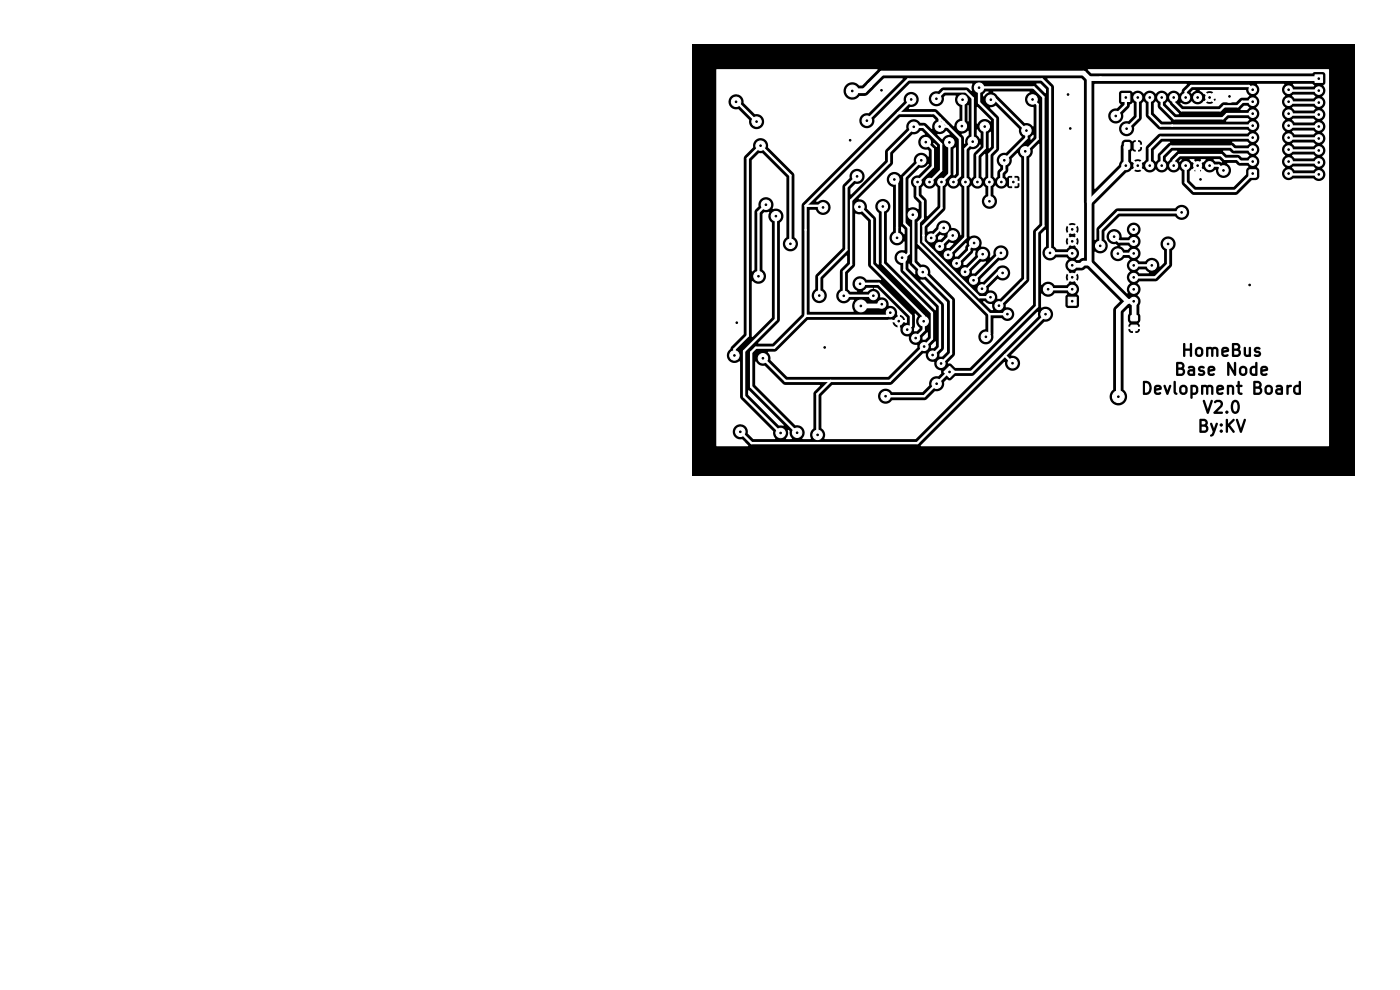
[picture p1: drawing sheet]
<svg xmlns="http://www.w3.org/2000/svg" width="297mm" height="210mm" viewBox="0 0 297 210" stroke-linecap="round" stroke-linejoin="round" font-family="sans-serif">
<path d="M146.9 9.4h140.6v91.5h-140.6z" fill="#000"/>
<g fill="#fff">
<path d="M254.9 90.5l.8 .1 .2 .2-.1 .4-.9 .1z"/>
<path d="M254.9 89.3l.7 .1 .1 .2v.3l-.8 .1z"/>
<path d="M261.9 85.4l.2-.1a1.38 1.38 0 0 1 0 2h-.1a1.47 1.47 0 0 1-.1-1.9z"/>
<path d="M253 82.1h.4l.3 .3v.6l-.3 .3h-.4z"/>
<path d="M274.9 82.3l.6-.2v1.2l-.6-.2z"/>
<path d="M271.1 82.9l.6-.1v.5l-.6-.1z"/>
<path d="M268.8 82.3l.2-.2 .5 .2v.7l-.1 .2-.4 .1-.2-.2z"/>
<path d="M266.4 82.5l.8 .1 .1 .2-.1 .3-.8 .2z"/>
<path d="M266.4 81.3l.6 .1 .2 .2-.1 .2-.7 .2z"/>
<path d="M258.6 82.2l.4-.1 .2 .2-.7 .1z"/>
<path d="M250.7 82.3l.2-.2 .5 .2 .1 .7-.2 .2-.4 .1-.2-.2z"/>
<path d="M245.3 82.2l.5-.1 .2 .2-.7 .1z"/>
<path d="M242.9 81.3a1.05 1.05 0 0 1 1 .7 1.05 1.05 0 0 1-.4 1.2l-.6 .1z"/>
<path d="M267.9 78.1h.5l.1 .1-.7 .2z"/>
<path d="M265.7 78.2l.6-.1v1.1l-.6-.1z"/>
<path d="M263.4 78.2l.2-.1 .5 .1v.8l-.1 .2-.4 .1-.2-.2z"/>
<path d="M256.7 78.1h.5l.1 .1-.6 .2z"/>
<path d="M252.4 78.9l.7-.1v.4h-.7z"/>
<path d="M250 78.4l.8 .1 .1 .2-.1 .4-.8 .2z"/>
<path d="M250 77.3h.7l.1 .2-.1 .3-.7 .1z"/>
<path d="M261.8 74.4l.8 .1 .2 .2-.1 .4-.9 .1z"/>
<path d="M261.8 73.2l.7 .1 .1 .2v.3l-.8 .1z"/>
<path d="M259.6 74.1h.5l.1 .1-.6 .1z"/>
<path d="M254.1 74.2l.2-.1 .4 .1 .1 .7-.2 .3h-.3l-.2-.1z"/>
<path d="M242.1 72.5h34.2v2.5h-8.8l-.2-.4-.8-.4 .1-.1 .5 .1a.25 .25 0 0 0 .3-.2 .25 .25 0 0 0-.1-.3l-.7-.1-.5 .2h-.7a.25 .25 0 0 0-.2-.2 .25 .25 0 0 0-.3 .2v1.3l-.4 .1-.2-.1v-1.3a.25 .25 0 0 0-.2-.2 .25 .25 0 0 0-.3 .2v.8h-.5l-.4-.5 .2-.4v-.4l-.3-.4-.4-.2h-.9l-.2 .3h-8.4a.25 .25 0 0 0-.2-.3 .25 .25 0 0 0-.3 .3v.9h-.9v-1a.25 .25 0 0 0-.3-.2 .25 .25 0 0 0-.2 .3v2.5a.25 .25 0 0 0 .3 .2 .25 .25 0 0 0 .2-.2v-1.1h.9v1.1a.25 .25 0 0 0 .3 .2 .25 .25 0 0 0 .2-.2v-2.5h8.4v1.2h-.5l-.2-.4-.4-.2-.9 .1-.2 .5h-.6l-.2-.4-.4-.2-.7 .1-1.1-.1-.2 .2v.5h-.6l-.2-.4-.5-.3h-.5l-.5 .3-.1 .3v.9l.3 .5 .8 .1 .4-.1 .3-.5v-.8h.6v1.2a.25 .25 0 0 0 .2 .2 .25 .25 0 0 0 .3-.2v-1.3l.4-.1 .1 .1v1.3a.25 .25 0 0 0 .3 .2 .25 .25 0 0 0 .2-.2v-1.3l.4-.1 .2 .1v1.3a.25 .25 0 0 0 .3 .2 .25 .25 0 0 0 .2-.2v-1.3h.6v1l.2 .4 .4 .1 .8-.1a.25 .25 0 0 0 .1-.4 .25 .25 0 0 0-.3-.1l-.6 .1-.1-.3 1.1-.3 .1-.4h.5v1.3l.2 .2h1.1l.3-.1 .4-.5v-.5h.5v.6l.3 .4 1.1 .1 .2-.2v-1.7h.7l-.1 .5 .1 .4 .9 .4-.1 .1-.6-.1a.25 .25 0 0 0-.3 .2 .25 .25 0 0 0 .1 .3l1 .1 .3-.2 .1-.5h8.8v2h-9.5a.25 .25 0 0 0-.3-.2 .25 .25 0 0 0-.2 .2h-4.1a.25 .25 0 0 0-.2-.2 .25 .25 0 0 0-.3 .2v1.6l-1.1-1.8-.3 .2v1.2h-2.5l-.2-.5-.9-.1-.3 .2-.2 .3v.9h-.5l-.2-.4-.9-.3 .2-.2 .5 .1a.25 .25 0 0 0 .3-.2 .25 .25 0 0 0-.2-.3l-.7-.1-.4 .2-.2 .4h-.5l-.2-.4-.4-.2-.9 .2a.25 .25 0 0 0-.1 .3 .25 .25 0 0 0 .3 .1l.6-.1 .2 .2h-.7l-.4 .4h-.6l-.3-.6 .2-.4-.2-.6-.5-.3h-1l-.1 2.8 1.3 .1 .5-.3 .1-.7h.6l-.1 .5 .2 .4 .3 .2h1l.2-.2v-1.4h.5l.2 .6 .9 .3-.2 .2-.5-.1a.25 .25 0 0 0-.3 .1 .25 .25 0 0 0 .1 .3l.9 .1 .3-.2 .2-.5h.5l.1 .5 .4 .2 .9-.1a.25 .25 0 0 0 .1-.3 .25 .25 0 0 0-.3-.1l-.6 .1-.1-.4 1-.3 .1-.4h2.5v1.4a.25 .25 0 0 0 .3 .2 .25 .25 0 0 0 .2-.3v-1.6l1 1.8 .2 .1 .2-.2v-2.6h4.1v.6l-.9 .2-.3 .5h-.5l-.2-.4-.4-.3h-.5l-.5 .3-.2 .4v.8l.3 .5 .4 .2 .5-.1 .5-.3 .1-.3v-.8h.5v.8l.3 .5 .4 .2 .9-.1 .1-2.7h9.5v1.2h-7.3l-.1-.4-.4-.2-.9 .2-.3 .4v1l.2 .3 .5 .3 .8-.2a.25 .25 0 0 0 .1-.3 .25 .25 0 0 0-.3-.1l-.6 .1-.2-.4 1.1-.3 .1-.4h7.3v2.8h-.3a.25 .25 0 0 0-.3-.2 .25 .25 0 0 0-.2 .2v.6h-.5l-.4 .2-1.5-.2-.2 .2v.4h-.7l-.2-.4-.4-.2-.8 .2a.25 .25 0 0 0-.2 .3 .25 .25 0 0 0 .4 .1l.5-.1 .2 .2h-1.7l-.3-.5-.8-.2-.5 .4-.2 .7h-.4l-.3-.5 .2-.4-.1-.4-.2-.4-.4-.2h-1l-.1 1h-2.3l-.2-.2h-.4v-.6a.25 .25 0 0 0-.2-.2 .25 .25 0 0 0-.3 .2l-.1 .6a.26 .26 0 0 0-.2 .3 .26 .26 0 0 0 .3 .2l-.7 .1-.1-.4-.4-.2h-.8l-.2 .2v.4h-.6l-.3-.4-.8-.2-.4 .2-.2 .4h-.6l-.1-.4-.4-.2-.8 .2-1.1-.2-.2 .2v.5h-.6l-.2-.4-.4-.3h-.9l-.2 .2v.5h-.5l-.4-.5-.8-.2-.3 .2-.3 .5-.1 .8 .3 .4h-.6l-.3-.4-.1-2.1a.25 .25 0 0 0-.2-.2 .25 .25 0 0 0-.2 .2v.9h-.5a.25 .25 0 0 0-.2-.3 .25 .25 0 0 0-.3 .2l-.3 1-.4-1a.25 .25 0 0 0-.3-.2 .25 .25 0 0 0-.2 .3l.1 .3h-.4l-.3-.4-.8-.2-.4 .2-.2 .3h-.5l-.2-.8-.4-.4-1-.1-.3 .2 .1 2.7 .8 .1 .5-.2 .4-.6 .1-.9h.5v1.1l.2 .4 .4 .2 .9-.2a.25 .25 0 0 0 0-.3 .25 .25 0 0 0-.3-.1l-.5 .1-.2-.4 1-.2 .2-.5h.4l.5 1.5h.4l.7-1.8h.5v1.3l.2 .4 .4 .2 .2-.3h.6l.4 .3h.5l.3-.2 .3-.4 .1-.9h.5v2.1a.25 .25 0 0 0 .3 .2 .25 .25 0 0 0 .2-.2v-.6h.6l.5-.4 .1-.3v-.8h.6v1.2a.25 .25 0 0 0 .2 .3 .25 .25 0 0 0 .3-.3v-1.3l.4-.1 .2 .2v1.3a.25 .25 0 0 0 .2 .2 .25 .25 0 0 0 .3-.3v-1.2l.4-.2 .1 .2v1.3a.25 .25 0 0 0 .3 .2 .25 .25 0 0 0 .2-.3v-1.3h.6v1l.2 .4 .4 .2 .9-.2a.25 .25 0 0 0 0-.3 .25 .25 0 0 0-.3-.1l-.5 .1-.2-.4 1.1-.2 .1-.5h.6v1.4a.25 .25 0 0 0 .2 .2 .25 .25 0 0 0 .3-.3v-1.3l.4-.1 .1 .2v1.3a.25 .25 0 0 0 .3 .2 .25 .25 0 0 0 .2-.3v-1.3h.7v1l.2 .3 .7 .3a.25 .25 0 0 0 .2-.3 .25 .25 0 0 0-.2-.2l-.4-.2v-1h.5l.1-.3h2.3v1.8l.2 .2h1l.3-.2 .4-.5v-.4h.4v.4l.4 .5 .8 .2 .3-.2 .3-.4v-.9h1l-.3 .2-.2 .4 .2 .7 .4 .2h.9l.2-.2v-1.4h.7v1.3a.25 .25 0 0 0 .2 .3 .25 .25 0 0 0 .3-.3l.1-1.2 .5-.2 .1-.3h.5l-.3 .5v.8l.2 .3 .5 .4 .9-.1 .1-2.7h.3v5h-13.3l-.3-.8-.5-.4-.6 .2-.4 .5h-1.7l-.2-.4-.5-.3h-.7l-.5 .3h-.3a.25 .25 0 0 0-.2-.3 .25 .25 0 0 0-.3 .2l-.6 1.8-.6-1.8a.25 .25 0 0 0-.3-.2 .25 .25 0 0 0-.1 .3l.8 2.5 .3 .2 .2-.2 .8-2.5h.3a.26 .26 0 0 0 0 .4 .26 .26 0 0 0 .4-.1l.7-.1 .3 .4-.1 .3-1.5 1.4v.3l1.8 .1a.25 .25 0 0 0 .3-.2 .25 .25 0 0 0-.3-.3h-.9l1-1 .2-.8h1.7l-.1 1.1 .2 .8h-.7a.37 .37 0 0 0-.5-.3 .37 .37 0 0 0 0 .6 .37 .37 0 0 0 .5-.2l.7-.1 .6 .4 .7-.2 .3-.5 .1-1.1h13.3v3.1h-12a.25 .25 0 0 0-.2-.3 .25 .25 0 0 0-.3 .2l-.6 1.8-.5-1.8a.25 .25 0 0 0-.4-.2 .25 .25 0 0 0-.1 .4l.8 2.4h-1l-1-1.4 .9-.9a.25 .25 0 0 0 0-.4 .25 .25 0 0 0-.4 0l-1 1v-.8a.25 .25 0 0 0-.2-.3 .25 .25 0 0 0-.3 .3v1h-.6v-.1a.31 .31 0 0 0-.3-.2 .31 .31 0 0 0-.3 .2h-.4l-.1-.3h-.3l-.5 1.1-.3-1a.25 .25 0 0 0-.4-.1 .25 .25 0 0 0-.1 .3l.3 .7h-.6l-.4-.5 .2-.7-.3-.5-.4-.2-1 .1v2.8l1.2 .1 .5-.3 .2-.8h.6l.3 .9-.2 .4-.3 .2a.25 .25 0 0 0-.1 .3 .25 .25 0 0 0 .4 .1l.4-.3 .9-2.3h.4a.35 .35 0 0 0 .2 .5 .35 .35 0 0 0 .4-.4h.6v1.3l-.6-.1a.36 .36 0 0 0-.6 0 .36 .36 0 0 0 .2 .6 .36 .36 0 0 0 .4-.5h.6v.2a.25 .25 0 0 0 .3 .2 .25 .25 0 0 0 .2-.2l.1-1.1 1 1.3h.2l.2-.2h1l.1 .2h.3l.9-2.7h12v3.8h-34.2z"/>
</g>
<g fill="#fff" stroke="#fff" stroke-width=".21">
<path d="M238.6 30.3h1v1.3h-1z"/>
<path d="M240.7 30.3h1v1.3h-1z"/>
<path d="M238 19.8h1.7v1.7h-1.7z"/>
<path d="M226.6 63h1.7v1.7h-1.7z"/>
<path d="M200.2 78.9l1.2-1.2 1.2 1.2-1.2 1.2z"/>
<path d="M279 15.9h1.6v1.6h-1.6z"/>
<path d="M214.2 37.8h1.6v1.6h-1.6z"/>
<path d="M265 36.1h1.5v1.4h-1.5z"/>
<path d="M240 69h1.3v1.1h-1.3z"/>
<path d="M240 67h1.3v1h-1.3z"/>
<circle cx="241.4" cy="20.7" r=".85"/>
<circle cx="243.9" cy="20.7" r=".85"/>
<circle cx="246.5" cy="20.7" r=".85"/>
<circle cx="249" cy="20.7" r=".85"/>
<circle cx="251.5" cy="20.7" r=".85"/>
<circle cx="254.1" cy="20.7" r=".85"/>
<circle cx="256.6" cy="20.7" r=".85"/>
<circle cx="256.6" cy="35.1" r=".85"/>
<circle cx="254.1" cy="35.1" r=".85"/>
<circle cx="251.5" cy="35.1" r=".85"/>
<circle cx="249" cy="35.1" r=".85"/>
<circle cx="246.5" cy="35.1" r=".85"/>
<circle cx="243.9" cy="35.1" r=".85"/>
<circle cx="241.4" cy="35.1" r=".85"/>
<circle cx="238.8" cy="35.1" r=".85"/>
<circle cx="227.5" cy="61.4" r=".85"/>
<circle cx="227.5" cy="58.8" r=".85"/>
<circle cx="227.5" cy="56.3" r=".85"/>
<circle cx="227.5" cy="53.7" r=".85"/>
<circle cx="227.5" cy="51.2" r=".85"/>
<circle cx="227.5" cy="48.7" r=".85"/>
<circle cx="240.5" cy="48.7" r=".85"/>
<circle cx="240.5" cy="51.2" r=".85"/>
<circle cx="240.5" cy="53.8" r=".85"/>
<circle cx="240.5" cy="56.3" r=".85"/>
<circle cx="240.5" cy="58.8" r=".85"/>
<circle cx="240.5" cy="61.4" r=".85"/>
<circle cx="240.5" cy="63.9" r=".85"/>
<circle cx="199.6" cy="77.1" r=".85"/>
<circle cx="197.8" cy="75.3" r=".85"/>
<circle cx="196.1" cy="73.5" r=".85"/>
<circle cx="194.3" cy="71.7" r=".85"/>
<circle cx="192.5" cy="69.9" r=".85"/>
<circle cx="190.7" cy="68.1" r=".85"/>
<circle cx="188.9" cy="66.3" r=".85"/>
<circle cx="187.1" cy="64.5" r=".85"/>
<circle cx="185.3" cy="62.7" r=".85"/>
<circle cx="197.6" cy="50.5" r=".85"/>
<circle cx="199.3" cy="52.3" r=".85"/>
<circle cx="201.1" cy="54.1" r=".85"/>
<circle cx="202.9" cy="55.9" r=".85"/>
<circle cx="204.7" cy="57.7" r=".85"/>
<circle cx="206.5" cy="59.5" r=".85"/>
<circle cx="208.3" cy="61.3" r=".85"/>
<circle cx="210.1" cy="63" r=".85"/>
<circle cx="211.9" cy="64.8" r=".85"/>
<circle cx="213.7" cy="66.6" r=".85"/>
<circle cx="279.8" cy="19.2" r=".8"/>
<circle cx="279.8" cy="21.8" r=".8"/>
<circle cx="279.8" cy="24.3" r=".8"/>
<circle cx="279.8" cy="26.8" r=".8"/>
<circle cx="279.8" cy="29.4" r=".8"/>
<circle cx="279.8" cy="31.9" r=".8"/>
<circle cx="279.8" cy="34.5" r=".8"/>
<circle cx="279.8" cy="37" r=".8"/>
<circle cx="212.4" cy="38.6" r=".8"/>
<circle cx="209.9" cy="38.6" r=".8"/>
<circle cx="207.4" cy="38.6" r=".8"/>
<circle cx="204.8" cy="38.6" r=".8"/>
<circle cx="202.3" cy="38.6" r=".8"/>
<circle cx="199.7" cy="38.6" r=".8"/>
<circle cx="197.2" cy="38.6" r=".8"/>
<circle cx="194.7" cy="38.6" r=".8"/>
<circle cx="265.8" cy="34.3" r=".8"/>
<circle cx="265.8" cy="31.7" r=".8"/>
<circle cx="265.8" cy="29.2" r=".8"/>
<circle cx="265.8" cy="26.7" r=".8"/>
<circle cx="265.8" cy="24.1" r=".8"/>
<circle cx="265.8" cy="21.6" r=".8"/>
<circle cx="265.8" cy="19" r=".8"/>
<circle cx="273.4" cy="19" r=".8"/>
<circle cx="273.4" cy="21.6" r=".8"/>
<circle cx="273.4" cy="24.1" r=".8"/>
<circle cx="273.4" cy="26.7" r=".8"/>
<circle cx="273.4" cy="29.2" r=".8"/>
<circle cx="273.4" cy="31.7" r=".8"/>
<circle cx="273.4" cy="34.3" r=".8"/>
<circle cx="273.4" cy="36.8" r=".8"/>
<circle cx="254.7" cy="38.1" r="1.25"/>
<circle cx="260.8" cy="20.4" r="1.25"/>
<circle cx="187" cy="19.1" r="1"/>
<circle cx="182.6" cy="64.9" r="1.25"/>
<circle cx="179" cy="62.7" r="1"/>
<circle cx="156.3" cy="68.4" r="1"/>
<circle cx="156.2" cy="21.6" r="1"/>
<circle cx="237.3" cy="84.1" r="1.25"/>
<circle cx="227.1" cy="27.2" r="1"/>
<circle cx="208.9" cy="26.8" r="1"/>
<circle cx="199.4" cy="26.8" r="1"/>
<circle cx="196.4" cy="30.1" r="1"/>
<circle cx="193.9" cy="26.9" r="1"/>
<circle cx="201.4" cy="30.2" r="1"/>
<circle cx="193.3" cy="21.1" r="1"/>
<circle cx="206.4" cy="30" r="1"/>
<circle cx="198.7" cy="20.9" r="1"/>
<circle cx="204.1" cy="26.7" r="1"/>
<circle cx="204.2" cy="21.1" r="1"/>
<circle cx="207.7" cy="18.6" r="1"/>
<circle cx="210.2" cy="21.1" r="1"/>
<circle cx="219.1" cy="21.1" r="1"/>
<circle cx="217.8" cy="27.7" r="1"/>
<circle cx="217.5" cy="32.1" r="1"/>
<circle cx="155.8" cy="75.4" r="1"/>
<circle cx="173.5" cy="92.2" r="1"/>
<circle cx="162.5" cy="43.4" r="1"/>
<circle cx="164.6" cy="45.8" r="1"/>
<circle cx="174.6" cy="44" r="1"/>
<circle cx="160.5" cy="25.8" r="1"/>
<circle cx="161.4" cy="30.9" r="1"/>
<circle cx="183.9" cy="25.6" r="1"/>
<circle cx="180.8" cy="19.3" r="1.25"/>
<circle cx="265.1" cy="60.4" r="1"/>
<circle cx="182.5" cy="60.2" r="1"/>
<circle cx="237.2" cy="53.8" r="1"/>
<circle cx="244.4" cy="56.3" r="1"/>
<circle cx="169.1" cy="91.8" r="1"/>
<circle cx="165.6" cy="91.8" r="1"/>
<circle cx="157.1" cy="91.6" r="1"/>
<circle cx="161.9" cy="76" r="1"/>
<circle cx="198.7" cy="81.4" r="1"/>
<circle cx="200.2" cy="48.3" r="1"/>
<circle cx="202.1" cy="50" r="1"/>
<circle cx="212.3" cy="53.6" r="1"/>
<circle cx="208.5" cy="53.9" r="1"/>
<circle cx="206.7" cy="51.5" r="1"/>
<circle cx="212.7" cy="57.9" r="1"/>
<circle cx="214.8" cy="77" r="1"/>
<circle cx="209.2" cy="71.4" r="1"/>
<circle cx="222.4" cy="61.4" r="1"/>
<circle cx="222.8" cy="53.6" r="1"/>
<circle cx="209.9" cy="42.7" r="1"/>
<circle cx="213.1" cy="34" r="1"/>
<circle cx="239" cy="27.3" r="1"/>
<circle cx="236.7" cy="24.6" r="1"/>
<circle cx="259.6" cy="36.1" r="1"/>
<circle cx="250.7" cy="45" r="1"/>
<circle cx="226.6" cy="20" r="1"/>
<circle cx="175" cy="73.7" r="1"/>
<circle cx="180.4" cy="29.7" r="1"/>
<circle cx="247.8" cy="51.7" r="1"/>
<circle cx="193.6" cy="45.6" r="1"/>
<circle cx="195.8" cy="57.7" r="1"/>
<circle cx="187.9" cy="84" r="1"/>
<circle cx="191.4" cy="54.7" r="1"/>
<circle cx="195.4" cy="34" r="1"/>
<circle cx="160.9" cy="58.6" r="1"/>
<circle cx="196" cy="68.1" r="1"/>
<circle cx="233.4" cy="52.1" r="1"/>
<circle cx="182.3" cy="43.9" r="1"/>
<circle cx="173.8" cy="62.7" r="1"/>
<circle cx="190.3" cy="50.4" r="1"/>
<circle cx="181.8" cy="37.4" r="1"/>
<circle cx="189.7" cy="38.1" r="1"/>
<circle cx="167.7" cy="51.7" r="1"/>
<circle cx="221.8" cy="66.6" r="1"/>
<circle cx="187.3" cy="43.8" r="1"/>
<circle cx="236.4" cy="50.2" r="1"/>
</g>
<g fill="none" stroke="#fff" stroke-width=".5">
<path d="M265.8 19l-.8-.8h-12.3l-1.2 1.2v1.3M273.4 19l.2 .2h6.2M156.2 21.6l4.3 4.2M181.8 37.4l-2.2 2.3v13.3l-5.8 5.7v4M183.9 25.6l8.8-8.7h28.4l1.7 1.7-.1 35.1h4.8M189.7 38.1l.6 .6v11.8M190.6 24h7.6l5.5 5.4v7.8l-1.4 1.4M193.3 21.1l-22.4 22.6M195.4 34l-3.5 3.6v9.8l.9 .9v5.5l-.9 .9M196.4 30.2l1.5 1.5v3.7l-3.2 3.2v3l1.1 1.1v3.6l-.9 .8v4.5l15 15M197.2 38.6l2.5-2.4v-5.6l-3.7-3.7h-2.1l-5.3 5.4v2.2l-8 8v13.6l-1.6 1.5v5.2l6.3-.1M198.7 21l1.5-1.6h4.7l1.5 1.4v9.3l-1.6 1.5v18.8l-3.7 3.7"/>
<path d="M198.9 26.4l.5 .5M199.4 25.1v1.8M199.4 26.9h1.7M200.3 26l-.9 .9M201.4 30.2v6.7l-1.7 1.7v5.5l-3.8 3.8v3.3l11.8 11.8h2.4M204.2 21.2l.2 .2v5l-.3 .4M207.4 38.6h.1M208.9 26.9v4.5l-1.5 1.6v5.6M208.9 26.9h.1M209.9 38.6h.1M210.2 21.1h1l6.6 6.6M217 27.7h.8"/>
<path d="M217.8 27.7v1.6l-4.9 4.9h.2v1.9l-.7 .6v1.9M219.1 21.1l1 1.1v7.3l-2.6 2.6v27.2l-5.6 5.5M238.8 20.7v1.6l-2.1 2.3M241.4 20.7v4.2l-2.4 2.4M243.9 20.7v3.7l2.3 2.3h19.6M246.5 20.7v1.8l2.6 2.6h10.3l.9-.9 5.5-.1M249 20.7v1l1.7 1.7h8.2l.8-.8h2.9l1-1h2.2M251.5 35.1v3.6l1.8 1.8h8.8l3.7-3.7M256.6 35.1h1.9l1.1 1.1M265.8 34.3h-2.7l-.6-.6h-2.6l-.8-.8h-8.9l-1.2 1.2v1M265.8 31.7h-4l-.6-.6h-12.8l-1.9 1.9v2.1M265.8 29.2h-19.6l-2.3 2.3v3.6"/>
<path d="M273.4 26.7l.2 .1h6.2M273.4 36.8l.2 .2h6.2M273.4 34.3l.2 .2h6.2M273.4 31.7l.2 .2h6.2M273.4 29.2l.2 .2h6.2M273.4 24.1l.2 .2h6.2M273.4 21.6l.2 .2h6.2M162.5 43.4l-1.6 1.6v13.6M164.6 45.9v21.9l-6.7 6.7v9.6l7.7 7.8M167.4 52l.3-.3v-14.5l-6.3-6.3-2.8 2.7v37.6l-2.8 2.9v1.3M170.9 43.7h3.4l.3 .3M170.9 43.7l.1 23.3"/>
<path d="M182.3 43.9l2.7 2.7v9.5l11 11v2.9l-1.7 1.7M187.3 43.8v12.1l10.4 10.5v5.5l-8.9 8.9h-22.1l-4.8-4.8M190.3 48.3h.1M191.4 54.7h.5M191.9 54.7v2.6l7.5 7.5v9l-1.6 1.5M193.6 45.6l.2 .1v10l8 8v11.3l-2.2 2.1M195.9 49.9h.1M197.7 53.1h.1M200.2 48.4h-.5l-2.1 2.1M202.1 50h-.4l-2.4 2.3M206.7 51.6l-1.1 1v.6l-2.7 2.7M208.5 53.9l-3.8 3.8"/>
<path d="M209.9 42.7v-10l1.2-1.2v-6.3l-3.4-3.4v-3.2h11.6l2.1 2v27.3l-1.4 1.4v15.7l-13.9 13.9h-4.9l-5.1 5.1h-8.2M212.3 53.7h.1M212.3 53.7l-5.8 5.8M212.7 57.9h-1l-3.4 3.4M236.4 50.2l1 1h3.1M240.5 53.8h-3.3M240.5 56.3h3.9M247.8 51.8v4.3l-2.7 2.7h-4.6M250.7 45.1h-13.5l-3.7 3.7-.1 3.4M171 67l-6.8 6.8h-3.8l-1 1v7.3l9.7 9.7M182.5 60.2h4l6.8 6.8v2.1l-.8 .8M185.3 62.7v.1"/>
<path d="M188.9 66.3l-.7 .7h-17.2M209.9 66.6v4.1l-.7 .8M209.9 66.6h3.8M213.2 75.4l1.6 1.7M221.8 66.7l-27.2 27.3h-35.1l-2.4-2.4M222.4 61.4h5.1M176.2 80.8l-2.8 2.8 .1 8.7"/>
</g>
<g fill="none" stroke="#fff" stroke-width="1">
<path d="M231.1 16.7l-1.2-1.2h-42.8l-3.7 3.8h-2.6M231.1 16.7h48.7M231.1 16.7v39.1M238.8 34.9v.2M239.1 31l-.2 .2v3.9l-7.8 7.8M254.1 35.1v2.3l.6 .7M260.8 20.5h-4l-.2 .2M227.5 56.3h.1M231.1 55.8h-1.3l-.4 .5h-1.9M231.1 55.8l8.1 8.1M187.1 64.5l-.4 .4h-4.1M239.2 63.9l-1.9 1.9v18.4"/>
<path d="M239.2 63.9l1.4 .1v3.5"/>
</g>
<g fill="#fff">
<path d="M230.8 14.7h51l.2 .1v55.1h-40.2v-.1h-.9v.8h-.5v-.8h-1v.1a.79 .79 0 0 0 1 .7 1.06 1.06 0 0 0 1.4-.6l40.2-.1v22.8h-6v-20h-33.6v20h39.6l-.1 1.9h-86.5v-.1l17.6-17.7 .2 .1a1.63 1.63 0 0 0 1.6 1.7 1.63 1.63 0 0 0 1.6-1.8 1.63 1.63 0 0 0-1.9-1.4l7.1-7.1a1.64 1.64 0 0 0 1.8-2 1.64 1.64 0 0 0-2.5-1.1l.1-2.9a1.74 1.74 0 0 0 2.8-.1l2.5 .1 .1 .1-.4 .6v1.8l.2 .4 .4 .1h1.8l.4-.3 .1-2-.4-.6a1.69 1.69 0 0 0-.3-2.4l-.6-.7 .3-.4 .7 .6a1.34 1.34 0 0 0 0-1.4l-.7 .6-.3-.4 .8-.9 1.2-.1 .7-.4 .4 .1 6.9 6.9-1.2 1.2-.2 .7-.1 16.8a1.87 1.87 0 0 0-.2 2.8 1.87 1.87 0 0 0 2.8 0 1.87 1.87 0 0 0-.3-2.8v-16.3l.9-.9h.2v1.1l-.2 .5v.9l.3 .7-.2 .7h2.4l-.1-.6a.43 .43 0 0 1 .2-.6l-.2-3.3a1.65 1.65 0 0 0-.4-2.2 1.58 1.58 0 0 0 0-2.5l.5-.4h3.4l.4-.2 3-3 .1-3.3a1.63 1.63 0 0 0 .3-2.5 1.63 1.63 0 0 0-2.4 0 1.63 1.63 0 0 0 .4 2.5l-.1 2.5-.9 .9a1.68 1.68 0 0 0-1.1-1.8 1.68 1.68 0 0 0-2 .6h-1.2l-.4-.4a1.65 1.65 0 0 0 0-2.6 1.58 1.58 0 0 0 0-2.5 1.47 1.47 0 0 0 .2-2.2 1.47 1.47 0 0 0-2.2 .1 1.47 1.47 0 0 0 .4 2.2l-.4 .4h-1.3a1.64 1.64 0 0 0-1.6-1.8 1.64 1.64 0 0 0-1.6 1.8 1.64 1.64 0 0 0 2 1.4l.3 .3a1.65 1.65 0 0 0-1.3 2.5 1.65 1.65 0 0 0 2.7 .1h.9l.3 .4a1.58 1.58 0 0 0 0 2.5 1.58 1.58 0 0 0 0 2.5 1.62 1.62 0 0 0-.5 2.1h-.2l-6.8-6.8v-1.9l.1-.1a1.64 1.64 0 0 0 2.4-.3 1.64 1.64 0 0 0-.4-2.3v-1.7l3.2-3.2h11.8a1.63 1.63 0 0 0 2.4 .3 1.63 1.63 0 0 0 0-2.4 1.63 1.63 0 0 0-2.4 .4h-12.4l-4.1 4-.2 .5v2l-.4 .2v-7.6l6.7-6.7 .7-.2 1.3-1.1 .3 .3-.5 .7a1.34 1.34 0 0 0 1.4-.1l-.6-.6 .4-.3 .7 .6a1.66 1.66 0 0 0 2.6 0 1.6 1.6 0 0 0 2.6 0 1.6 1.6 0 0 0 2.5 0l.4 .5 .1 2.7 2 2.1 .4 .2 9.1-.1 3.2-3.1h.9a.85 .85 0 0 0 .8-.8l-.1-1.4-.4-.5a1.63 1.63 0 0 0-.2-2.5 1.53 1.53 0 0 0 0-2.6 1.53 1.53 0 0 0 0-2.5 1.53 1.53 0 0 0 0-2.6 1.53 1.53 0 0 0 0-2.5 1.53 1.53 0 0 0 0-2.5 1.54 1.54 0 0 0 .2-2.4h5.8a1.63 1.63 0 0 0 .1 2.4 1.53 1.53 0 0 0 0 2.6 1.53 1.53 0 0 0 0 2.5 1.53 1.53 0 0 0 0 2.6 1.53 1.53 0 0 0 0 2.5 1.53 1.53 0 0 0 0 2.5 1.53 1.53 0 0 0 0 2.6 1.43 1.43 0 0 0-.3 2.1 1.43 1.43 0 0 0 2.1 .1l4.2 .1a1.45 1.45 0 0 0 2.3 0 1.45 1.45 0 0 0-.4-2.2 1.54 1.54 0 0 0 0-2.6 1.53 1.53 0 0 0 0-2.5 1.53 1.53 0 0 0 0-2.5 1.54 1.54 0 0 0 0-2.6 1.53 1.53 0 0 0 0-2.5 1.53 1.53 0 0 0 0-2.6 1.57 1.57 0 0 0 .3-2.3l.4-.5v-1.8l-.2-.3-.4-.2h-1.8l-.4 .3h-46.8l-.8-.7z"/>
<path d="M152 14.7h34.1v.2l-3.2 3.2h-.6a1.88 1.88 0 0 0-2.8-.2 1.88 1.88 0 0 0 .1 2.8 1.88 1.88 0 0 0 2.8-.3h1l.7-.3 3.4-3.5 4 .1-7.2 7.3a1.63 1.63 0 0 0-2 1.7l-20.2-.1a1.7 1.7 0 0 0-2-1.4l-2.3-2.4a1.63 1.63 0 0 0-1.7-1.8 1.63 1.63 0 0 0-1.6 2 1.63 1.63 0 0 0 2.2 1.2l2.2 2.2a1.61 1.61 0 0 0 1.5 2 1.61 1.61 0 0 0 1.7-1.7h20.2a1.63 1.63 0 0 0 1.9 1.5 1.63 1.63 0 0 0 1.3-2l7.5-7.5h13.2l.1 .1-.2 .7v.8l-1.1-.8h-4.9l-.4 .2-.7 .7a1.62 1.62 0 0 0-1.9 1.5 1.62 1.62 0 0 0 1.8 1.7 1.62 1.62 0 0 0 1.4-2.1l.3-.2h2.2a1.83 1.83 0 0 0 .8 2.4v2.5a2.07 2.07 0 0 0-1.2 1.6l-3.9-3.6-5.7-.1a.63 .63 0 0 1 .9-.4 1.62 1.62 0 0 0 1.1-2.1 1.62 1.62 0 0 0-2-1 1.62 1.62 0 0 0-1.1 2l-21.6 21.6-.1 23.5-6.1 6.2h-3v-.2l4.4-4.4 .2-.5v-20.6a1.66 1.66 0 0 0 .5-2.1 1.66 1.66 0 0 0-2.1-.8 1.65 1.65 0 0 0-1.2-2.5 1.65 1.65 0 0 0-1.8 2l-.7 .7-.1 .4v12.3l-.5 .4-.1-.1v-23.5l1.4-1.5h.8l5.1 5.1v12.7a1.63 1.63 0 0 0-.4 2.5 1.63 1.63 0 0 0 2.5 0 1.63 1.63 0 0 0-.4-2.5v-13.3l-5.5-5.7a1.65 1.65 0 0 0-1.6-2 1.65 1.65 0 0 0-1.7 2l-1.7 1.8-.2 .4v37.4l-2.8 2.9a2.37 2.37 0 0 0-.7 2.2 1.72 1.72 0 0 0 2.6 .6l.2 7.9 6.9 7.1a1.7 1.7 0 0 0 .5 1.4l-.2 .1h-4.5l-1.2-1.1a1.62 1.62 0 0 0-1.5-2 1.62 1.62 0 0 0-1.7 1.8 1.62 1.62 0 0 0 2.1 1.4l1.2 1.3v.1l-6.6 .1-.1-.2z"/>
<path d="M162.9 74.6h1.4l.5-.2 6.6-6.5 17.8-.2 .1 .2h.9v.5h-.9a1.33 1.33 0 0 0 1.1 1.1v-.9h.5l.1 .9a1.65 1.65 0 0 0 1.8 1.9 1.58 1.58 0 0 0 1.8 1.8v.6l-6.2 6.1h-21.4l-3.6-3.5a2.06 2.06 0 0 0-.5-1.7z"/>
<path d="M185.4 61.1h.7l6.3 6.2v1.1h-1.3v-.5h.9a1.33 1.33 0 0 0-1.1-1.1v.9h-.5l-.1-.9a1.65 1.65 0 0 0-1.8-2 1.58 1.58 0 0 0-1.8-1.8 1.63 1.63 0 0 0-1.3-1.8z"/>
<path d="M206 39.4l.1-.1a1.55 1.55 0 0 0 2.6 0l.4 .5v1.5a1.63 1.63 0 0 0-.4 2.4 1.63 1.63 0 0 0 2.4 0 1.63 1.63 0 0 0-.3-2.4v-1.6l.4-.4a1.62 1.62 0 0 0 2.5 .2l.4 .4h.6v-1h.5v1h.8l.3-.4v-.6h-1v-.5h1v-.7l-.3-.3-.8-.1v1h-.5v-1l-.8 .1-.3 .3-.3-.3v-.4l.6-.7v-.9l.6-.8 .1-.9 1.3-1.2 .8 1-.1 25.4-4.4 4.5-.6-.1a1.58 1.58 0 0 0-1.8-1.8v-.5l1.8-1.8a1.65 1.65 0 0 0 2.4-.4 1.65 1.65 0 0 0-.6-2.4 1.65 1.65 0 0 0-2.3 .8l-2.5 2.6-.6-.1v-.5l3.9-3.9a1.63 1.63 0 0 0 2-1.5 1.63 1.63 0 0 0-1.7-1.8 1.63 1.63 0 0 0-1.5 2.1l-.7 .5a1.73 1.73 0 0 0-1.8-2.3 1.71 1.71 0 0 0-1.7-2.4l-.7 .3-.1-.1v-10.3z"/>
<path d="M220.9 49.6l.8-.8h.2v3.4a1.65 1.65 0 0 0-.3 2.5 1.65 1.65 0 0 0 2.5-.1h2.1l.5 .4a1.65 1.65 0 0 0 0 2.7l.6 .6-.3 .4-.7-.6a1.33 1.33 0 0 0 0 1.5l.7-.7 .3 .4-1 1.2h-2.5a1.78 1.78 0 0 0-2.9-.1z"/>
<path d="M222.2 16.6h7.2l.6 .6v37.4l-1.1 .6h-.5l-.1-.2a1.61 1.61 0 0 0-.1-2.6l-.6-.7 .3-.4 .7 .7a1.33 1.33 0 0 0 0-1.6l-.7 .7-.3-.4 .6-.6-.1-.2 .1-.2-.6-.6 .3-.3 .7 .6a1.33 1.33 0 0 0 0-1.5l-.7 .6-.3-.3 .6-.7a1.33 1.33 0 0 0-1.5 0l.6 .7-.3 .3-.7-.6a1.33 1.33 0 0 0 0 1.5l.7-.6 .3 .3-.6 .7 .1 .1-.1 .2 .6 .6-.3 .4-.7-.7a1.33 1.33 0 0 0 0 1.6l.7-.7 .3 .4-1.1 1.2h-2l-.6-.7v-33.7l-.2-.5-1.2-1.2z"/>
<path d="M232.2 17.8h19.5l.1 .2-1 1.1a.54 .54 0 0 1-.4 .6 .54 .54 0 0 1-.6-.3 1.74 1.74 0 0 0-2.1 .5 1.6 1.6 0 0 0-2.6 0 1.6 1.6 0 0 0-2.5 0 1.65 1.65 0 0 0-2.3-.3l-.6-.4h-1.8l-.3 .2-.2 .4v1.8l.3 .6-.8 .8a1.62 1.62 0 0 0-1.8 1.7 1.62 1.62 0 0 0 2 1.5 1.62 1.62 0 0 0 1.2-2.1l1.4-1.5a.48 .48 0 0 1 .4-.6l.2-.3 .2 .2v2.7l-1.1 1.1a1.63 1.63 0 0 0-2 1.5 1.63 1.63 0 0 0 1.8 1.7 1.63 1.63 0 0 0 1.4-2l1.6-1.7v-3.3l.4-.4 .5 .4 .1 2.9 2.8 2.7h18.6l.4 .4-.4 .4h-18.5l-.4 .2-1.9 1.9h-1.5a.75 .75 0 0 0-.9-.7v1h.9v-.3h1.5l-.5 .5-.2 .6h-.8v-.3h-.9v1l.6-.2 .3-.5h.8v2.4l-1.2 1.1-.4-.4 .6-.6a1.34 1.34 0 0 0-1.5 0l.6 .6-.3 .4-.9-.8v-2l.2-.3 .7 .3v-2.5l-.7 .3-.6-.4h-.9a1.62 1.62 0 0 0-.9 1.5v3l-.4 1-5.2 5z"/>
<path d="M252.8 35.9h.2l.6-.6 .3 .3-.6 .6a1.33 1.33 0 0 0 1.5 0l-.6-.6 .4-.3 .7 .6a1.68 1.68 0 0 0 2.6 .1 1.65 1.65 0 0 0 2.4 1.6 1.65 1.65 0 0 0 0-2.9l.2-.1h1.6l.8 .5 1.7 .1 .3 .2-.5 .6-.1 1-2.6 2.6h-8l-1.3-1.3v-1.9z"/>
<path d="M254.8 33.8h.9l.1 .1-1.2 1.1-.4-.4 .6-.6z"/>
<path d="M252.4 33.8h.9v.2l.6 .6-.3 .4-.6-.6h-.2l-.4-.4z"/>
<path d="M250.5 21.8a1.73 1.73 0 0 0 2.3-.3 1.6 1.6 0 0 0 2.6-.1l.7-.6 .4 .4-.6 .6a1.33 1.33 0 0 0 1.5 0l-.7-.6 .4-.4 .6 .6a1.33 1.33 0 0 0 0-1.5l-.6 .7-.4-.4 .7-.6a1.33 1.33 0 0 0-1.5 0l.6 .6-.4 .4-1.6-1.4 9.7-.1 .4 .7 .4 .5-.4 .4-1.5 .1-.9 .9h-2.7l-1.1 .8h-7.3l-.7-.5z"/>
<path d="M274.3 17.8h4.1l.4 .4-.2 .2h-3.9l-.4-.4z"/>
<path d="M219.9 17.7h.8l1.2 1.2v.8h-.2l-1.8-1.8z"/>
<path d="M252.6 19.5l.5-.4 .5 .1-.8 .7z"/>
<path d="M209.1 19.5l.5-.1 .1 .1-1.1 1v-.5z"/>
<path d="M274.1 20.2l.3-.1h4.2l.4 .4-.4 .4h-3.9l-.6-.5z"/>
<path d="M263.2 23.1l.8-.7h.6l.4 .4-.5 .5h-1.2z"/>
<path d="M274.1 22.7l.3-.1h4.2l.4 .4-.4 .4h-3.9l-.6-.5z"/>
<path d="M247.6 21.5l.5 .3 .2 .5 1.8 1.7v.2h-.7l-2.1-2.1v-.2z"/>
<path d="M205.3 22.3l.2 .1-.1 3.4-.1-.2z"/>
<path d="M245.1 21.5l.5 .4 .2 1.1 2.6 2.6v.2h-1.8l-1.8-1.8v-2.1z"/>
<path d="M260.6 25.1h4.1l.3 .3-.4 .4h-4.5v-.2z"/>
<path d="M274.1 25.3l.3-.2h4.2l.4 .4-.4 .5h-3.9l-.6-.5z"/>
<path d="M207.2 22.7h.2l2.8 2.8-.1 .3a1.72 1.72 0 0 0-2.8 .5l-.1-.2z"/>
<path d="M210.7 19.4h7.6l.2 .1a1.69 1.69 0 0 0-1 2 1.69 1.69 0 0 0 1.8 1.3v3.9l-.2 .1a1.89 1.89 0 0 0-1.8-.7l-6.1-6.2-.5-.3z"/>
<path d="M274.1 27.8l.3-.1h4.2l.4 .4-.4 .4h-3.9l-.6-.5z"/>
<path d="M207.3 27.5l.7 .7v1.2l-.8-.7z"/>
<path d="M198.9 28.5a2.04 2.04 0 0 0 1.8-.8l.8 .8a2.2 2.2 0 0 0-1.7 1.1z"/>
<path d="M218.7 29l.4-.4h.2l-.1 .6-.5 .4z"/>
<path d="M204.1 28.4l.6-.2 .7-.5 .1 .9a2.06 2.06 0 0 0-.8 1.9l-.2-.1v-1.3l-.5-.5z"/>
<path d="M261.4 30.1l3.2-.1 .4 .5-.4 .3h-2.4l-.8-.6z"/>
<path d="M274.1 30.4l.3-.2h4.2l.4 .4-.4 .5h-3.9l-.6-.6z"/>
<path d="M198 30.4l.2-.1 .6 .6v.2l-.8-.5z"/>
<path d="M209.8 28.2l.3-.2h.1l.1 3.1-.4 .4-.2-.1z"/>
<path d="M259.5 32h1.3l.9 .6h2.9l.4 .4-.4 .4h-1.1l-.9-.6h-2.4l-.7-.6z"/>
<path d="M274.1 32.9l.3-.1h4.2l.4 .4-.4 .4h-3.9l-.6-.5z"/>
<path d="M250.2 34.1l.3-.3h.2l-.4 .5z"/>
<path d="M244.8 31.8l1.7-1.7h1.7l-2.4 2.4-.2 .5v.9l-.4 .4-.4-.4z"/>
<path d="M247.3 33.4l1.4-1.4h1l-2 2.3-.4-.3z"/>
<path d="M257.5 33.8h1.2l.5 .6-1.4-.1-.3-.3z"/>
<path d="M274.1 35.4l.3-.1h4.2l.4 .4-.4 .4h-3.9l-.6-.5z"/>
<path d="M202.3 31.5l.5-.2v5.5l-.4 .4-.2-.1z"/>
<path d="M205.7 31.9l.2-.2a2.29 2.29 0 0 0 2.1-1v.4l-1.5 1.6v4.7l-.4 .5-.4-.5z"/>
<path d="M208.2 33.3l.6-.6h.2v4.7l-.4 .5-.4-.5z"/>
<path d="M210.1 22.8l1.2-.3 4.9 4.8a2.03 2.03 0 0 0 .6 1.8l-3.3 3.3a1.67 1.67 0 0 0-1.9 1 1.67 1.67 0 0 0 .6 2v.3l-.6 .7v1.1l-.5 .4-.4-.5v-4.3l1.1-1.1 .2-.4v-6.5l-.2-.4-1.7-1.7z"/>
<path d="M192.8 37.9l2.2-2.3a2.07 2.07 0 0 0 1.9-.8l.1 .2-2.1 2.2a1.47 1.47 0 0 0-1.5 .9 1.47 1.47 0 0 0 .4 1.7v2l1.1 1.2-.1 1.4a2.18 2.18 0 0 0-2.1-.3z"/>
<path d="M195.8 39.4l.1-.1a1.61 1.61 0 0 0 2.6 0l.4 .5v3.9l-2.2 2.2-.1-.1v-3.3l-1.1-1.3v-1.4z"/>
<path d="M191.2 48.1l.7 .5v1.1l-.7-.6z"/>
<path d="M200.9 39.4l.1-.1a1.58 1.58 0 0 0 2.6 0l.4 .5v10l-.2 .1a1.87 1.87 0 0 0-2-1.6 1.63 1.63 0 0 0-1.6-1.6 1.63 1.63 0 0 0-1.6 1.6l-.8 .7-1 .1v-.8l3.7-3.8 .1-4.7z"/>
<path d="M199.4 49.8l.8 .2 .1 .1-.7 .7h-.6v-.5z"/>
<path d="M200.8 52l.6-.6 .9 .2-.9 1h-.6z"/>
<path d="M237.7 52.1h1.6l.4 .4-.4 .5h-.7l-.9-.7z"/>
<path d="M202.6 53.8l2.2-2.2h.2l.1 .3-.3 .4-.1 .6-1.5 1.5h-.6z"/>
<path d="M206.5 53.2h.5l-.1 1.1-1.9 1.9h-.6v-.6l1.9-1.9z"/>
<path d="M241.4 57.5l.4-.4 1.2 .1 .7 .7-2 .1-.3-.3z"/>
<path d="M206.2 57.4l1.9-1.9h1.1l-2.4 2.5h-.6z"/>
<path d="M192.8 55.9l1.4 1.5-.1 .8-1.4-1.3z"/>
<path d="M181.5 45.3l1.2 .2 1.4 1.4 .1 9.4 2.7 3h-3a1.65 1.65 0 0 0-2.7-.1 1.65 1.65 0 0 0 .6 2.5l-.1 .2h-1.3l-.5-.6v-3.3l1.3-1.4 .2-.4z"/>
<path d="M183.1 61.7l.8-.6h1.3l-1.2 .8h-.8z"/>
<path d="M208.6 63.9h.4a1.89 1.89 0 0 0 1.5 .7l.2 1.1-.4 .1-1.7-1.7z"/>
<path d="M189.5 32.6l4-4.1h.2a1.86 1.86 0 0 0 1.6-.7h.3l.6 .7a1.66 1.66 0 0 0-1.4 1.9 1.66 1.66 0 0 0 2 1.4l.3 .3-.2 1.1a1.67 1.67 0 0 0-2-.7 1.67 1.67 0 0 0-1.1 1.9l-2.7 2.7a1.67 1.67 0 0 0-2.7 .1 1.67 1.67 0 0 0 1.1 2.6v9.2a1.65 1.65 0 0 0-.3 2.6 1.65 1.65 0 0 0 2.6-.4l.1 .1v1.8a1.68 1.68 0 0 0-2.1 1.2 1.68 1.68 0 0 0 1.2 2v1l.2 .5 7.3 7.3v.7h-.2l-10.1-10.2-.1-10.4a1.63 1.63 0 0 0 .4-2.4 1.63 1.63 0 0 0-2.5 0 1.63 1.63 0 0 0 .4 2.4v10.8l-.1 .2-.4-.5-.1-9.4-1.9-2a1.79 1.79 0 0 0-1.7-2.1l7.1-7.2 .2-.5z"/>
<path d="M173.2 42.6l17.7-17.7 6.9-.1 .6 .6-.1 .2a2.06 2.06 0 0 0-.6 1.8l-1.3-1.3-1.1-.1a1.64 1.64 0 0 0-2-.6 1.64 1.64 0 0 0-1 1.9l-4.5 4.5-.1 2.3-7.2 7.2-.1-1.2 1-1.1a1.63 1.63 0 0 0 2-1.4 1.63 1.63 0 0 0-1.7-1.8 1.63 1.63 0 0 0-1.5 2l-1.3 1.3-.2 .5v13l-5.7 5.7v3a1.63 1.63 0 0 0-.4 2.4 1.63 1.63 0 0 0 2.4 0 1.63 1.63 0 0 0-.3-2.4v-2.2l4.9-4.9 .1 1.5-1.5 1.7v3.9a1.65 1.65 0 0 0-.3 2.6 1.65 1.65 0 0 0 2.5-.3l.8 .1a2.2 2.2 0 0 0-.1 2.4h-9.3v-21.5l.1-.1h1.1a1.63 1.63 0 0 0 2.2 1 1.63 1.63 0 0 0 .7-2.3 1.63 1.63 0 0 0-2.4-.4h-.3z"/>
<path d="M194.1 66.6l.1-.1 .5 .5a1.98 1.98 0 0 0 .4 2.7l-.6 .6-.6-.1 .2-1z"/>
<path d="M161.8 45.3l.3-.3 1-.1 .1 .2a1.69 1.69 0 0 0 .6 2.2l-.1 20.1-4.1 4.1-.1-.1 .1-11.8a1.66 1.66 0 0 0 2.5 .1 1.66 1.66 0 0 0-.3-2.5z"/>
<path d="M196.6 70.5l.3 .1-.1 .9-.5 .6h-.6v-.7z"/>
<path d="M197.5 73.2l.8-.8h.2v1l-.4 .4-.6 .1z"/>
<path d="M195.3 59.3h.9l4.7 4.8v10.5l-1 1.1h-.6v-.6l.8-.8 .2-.5-.1-9.2z"/>
<path d="M194.6 52.8h.2l14.2 14.2v2.7a1.65 1.65 0 0 0-1.4 1.9 1.65 1.65 0 0 0 1.9 1.4 1.81 1.81 0 0 0 1.2-2.2l.1-3.2 1.7-.1a1.5 1.5 0 0 0 2.6-.4 1.5 1.5 0 0 0-1.7-2v-.5l4.8-4.8 .2-.5v-25.8a1.92 1.92 0 0 0 .7-1.8l1.2-1.2h.2v17l-1.2 1.2-.1 .5-.1 15.4-13.3 13.4h-3.1l-1-.8-.6-.1v-.3l1.3-1.3 .2-.4v-11.5l-.2-.4-5-5.1a1.72 1.72 0 0 0-2-2l-.8-.8z"/>
<path d="M158.7 82.8h.2l7.3 7.3v.2l-1-.1-6.5-6.4z"/>
<path d="M167.1 91.2l.4 .2a2.04 2.04 0 0 0 .5 1.7h-1.1l-.1-.2a1.82 1.82 0 0 0 .3-1.7z"/>
<path d="M160.3 76.7h.1a1.78 1.78 0 0 0 1.9 .9l4.1 4 7.5 .1v.2l-1.2 1.2-.1 .4v7.4a1.94 1.94 0 0 0-.6 2.2h-1.8a1.69 1.69 0 0 0 .3-2 1.69 1.69 0 0 0-1.8-.9l-8.5-8.5z"/>
<path d="M176.5 81.7l12.5-.1 6.8-6.6h.6a1.65 1.65 0 0 0 1.8 1.8 1.62 1.62 0 0 0 1.5 1.9v.5l-.6 .6a1.72 1.72 0 0 0-2 2l-1.4 1.4h-6.4a1.63 1.63 0 0 0-2.5-.4 1.63 1.63 0 0 0 0 2.5 1.63 1.63 0 0 0 2.5-.4h7l2-1.9a1.72 1.72 0 0 0 2-2l.6-.5 .4 .2 .4-.1 1-.8h3.5l.4-.2 13.4-13.4h.2v1l-25.9 25.9h-19.3l-.1-.1a1.7 1.7 0 0 0-.6-2.2v-6.8z"/>
</g>
<g fill="#000" stroke="#000" stroke-width=".21">
<circle cx="180.8" cy="19.3" r=".17"/>
<circle cx="187" cy="19.2" r=".17"/>
<circle cx="207.7" cy="18.6" r=".18"/>
<circle cx="265.8" cy="19" r=".18"/>
<circle cx="273.4" cy="19" r=".18"/>
<circle cx="279.8" cy="16.7" r=".18"/>
<circle cx="279.8" cy="19.2" r=".18"/>
<circle cx="156.2" cy="21.6" r=".18"/>
<circle cx="160.5" cy="25.8" r=".18"/>
<circle cx="161.4" cy="30.9" r=".17"/>
<circle cx="180.4" cy="29.7" r=".17"/>
<circle cx="181.8" cy="37.4" r=".17"/>
<circle cx="183.9" cy="25.6" r=".18"/>
<circle cx="189.7" cy="38.1" r=".18"/>
<circle cx="193.3" cy="21.1" r=".17"/>
<circle cx="193.9" cy="26.9" r=".17"/>
<circle cx="194.7" cy="38.6" r=".17"/>
<circle cx="195.4" cy="34" r=".17"/>
<circle cx="196.4" cy="30.2" r=".17"/>
<circle cx="197.2" cy="38.6" r=".17"/>
<circle cx="198.7" cy="20.9" r=".17"/>
<circle cx="199.4" cy="26.9" r=".17"/>
<circle cx="199.7" cy="38.6" r=".17"/>
<circle cx="201.4" cy="30.2" r=".17"/>
<circle cx="202.3" cy="38.6" r=".17"/>
<circle cx="204.1" cy="26.7" r=".17"/>
<circle cx="204.2" cy="21.2" r=".17"/>
<circle cx="204.8" cy="38.6" r=".17"/>
<circle cx="206.4" cy="30" r=".17"/>
<circle cx="207.4" cy="38.6" r=".17"/>
<circle cx="208.9" cy="26.9" r=".17"/>
<circle cx="209.9" cy="38.6" r=".17"/>
<circle cx="210.2" cy="21.1" r=".17"/>
<circle cx="212.4" cy="38.6" r=".17"/>
<circle cx="213.1" cy="34" r=".17"/>
<circle cx="215" cy="38.6" r=".17"/>
<circle cx="217.5" cy="32.1" r=".17"/>
<circle cx="217.8" cy="27.7" r=".17"/>
<circle cx="219.1" cy="21.1" r=".17"/>
<circle cx="226.6" cy="20" r=".17"/>
<circle cx="227.1" cy="27.2" r=".18"/>
<circle cx="236.7" cy="24.6" r=".18"/>
<circle cx="238.8" cy="35.1" r=".17"/>
<circle cx="238.8" cy="20.7" r=".17"/>
<circle cx="239" cy="27.3" r=".17"/>
<circle cx="241.4" cy="35.1" r=".17"/>
<circle cx="241.4" cy="20.7" r=".17"/>
<circle cx="243.9" cy="35.1" r=".17"/>
<circle cx="243.9" cy="20.7" r=".17"/>
<circle cx="246.5" cy="35.1" r=".17"/>
<circle cx="246.5" cy="20.7" r=".17"/>
<circle cx="249" cy="35.1" r=".17"/>
<circle cx="249" cy="20.7" r=".17"/>
<circle cx="251.5" cy="35.1" r=".17"/>
<circle cx="251.5" cy="20.7" r=".17"/>
<circle cx="254.1" cy="35.1" r=".18"/>
<circle cx="254.1" cy="20.7" r=".18"/>
<circle cx="254.7" cy="38.1" r=".18"/>
<circle cx="256.6" cy="35.1" r=".18"/>
<circle cx="256.6" cy="20.7" r=".18"/>
<circle cx="259.6" cy="36.2" r=".18"/>
<circle cx="260.8" cy="20.5" r=".18"/>
<circle cx="265.8" cy="31.7" r=".18"/>
<circle cx="265.8" cy="36.8" r=".18"/>
<circle cx="265.8" cy="34.3" r=".18"/>
<circle cx="265.8" cy="29.2" r=".18"/>
<circle cx="265.8" cy="26.7" r=".18"/>
<circle cx="265.8" cy="24.1" r=".18"/>
<circle cx="265.8" cy="21.6" r=".18"/>
<circle cx="273.4" cy="31.7" r=".18"/>
<circle cx="273.4" cy="29.2" r=".18"/>
<circle cx="273.4" cy="34.3" r=".18"/>
<circle cx="273.4" cy="21.6" r=".18"/>
<circle cx="273.4" cy="26.7" r=".18"/>
<circle cx="273.4" cy="24.1" r=".18"/>
<circle cx="273.4" cy="36.8" r=".18"/>
<circle cx="279.8" cy="24.3" r=".18"/>
<circle cx="279.8" cy="31.9" r=".18"/>
<circle cx="279.8" cy="26.8" r=".18"/>
<circle cx="279.8" cy="29.4" r=".18"/>
<circle cx="279.8" cy="21.8" r=".18"/>
<circle cx="279.8" cy="37" r=".18"/>
<circle cx="279.8" cy="34.5" r=".18"/>
<circle cx="160.9" cy="58.6" r=".17"/>
<circle cx="162.5" cy="43.4" r=".17"/>
<circle cx="164.6" cy="45.9" r=".17"/>
<circle cx="167.7" cy="51.7" r=".17"/>
<circle cx="174.6" cy="44" r=".18"/>
<circle cx="182.3" cy="43.9" r=".17"/>
<circle cx="187.3" cy="43.8" r=".17"/>
<circle cx="190.3" cy="50.4" r=".17"/>
<circle cx="191.4" cy="54.7" r=".18"/>
<circle cx="193.6" cy="45.6" r=".17"/>
<circle cx="195.8" cy="57.7" r=".17"/>
<circle cx="197.6" cy="50.5" r=".17"/>
<circle cx="199.3" cy="52.3" r=".17"/>
<circle cx="200.2" cy="48.3" r=".17"/>
<circle cx="201.1" cy="54.1" r=".17"/>
<circle cx="202.1" cy="50" r=".18"/>
<circle cx="202.9" cy="55.9" r=".18"/>
<circle cx="204.7" cy="57.7" r=".18"/>
<circle cx="206.5" cy="59.5" r=".17"/>
<circle cx="206.7" cy="51.6" r=".18"/>
<circle cx="208.5" cy="53.9" r=".17"/>
<circle cx="209.9" cy="42.7" r=".17"/>
<circle cx="212.3" cy="53.6" r=".18"/>
<circle cx="212.7" cy="57.9" r=".17"/>
<circle cx="222.8" cy="53.6" r=".18"/>
<circle cx="227.5" cy="48.7" r=".17"/>
<circle cx="227.5" cy="51.2" r=".17"/>
<circle cx="227.5" cy="56.3" r=".17"/>
<circle cx="227.5" cy="58.8" r=".17"/>
<circle cx="227.5" cy="53.7" r=".17"/>
<circle cx="233.4" cy="52.1" r=".17"/>
<circle cx="236.4" cy="50.2" r=".18"/>
<circle cx="237.2" cy="53.8" r=".17"/>
<circle cx="240.5" cy="58.8" r=".17"/>
<circle cx="240.5" cy="48.7" r=".17"/>
<circle cx="240.5" cy="51.2" r=".17"/>
<circle cx="240.5" cy="53.8" r=".17"/>
<circle cx="240.5" cy="56.3" r=".17"/>
<circle cx="244.4" cy="56.3" r=".17"/>
<circle cx="247.8" cy="51.7" r=".17"/>
<circle cx="250.7" cy="45" r=".17"/>
<circle cx="155.8" cy="75.4" r=".17"/>
<circle cx="156.3" cy="68.4" r=".17"/>
<circle cx="161.9" cy="76" r=".18"/>
<circle cx="173.8" cy="62.7" r=".18"/>
<circle cx="175" cy="73.7" r=".17"/>
<circle cx="179" cy="62.7" r=".17"/>
<circle cx="182.5" cy="60.2" r=".17"/>
<circle cx="182.6" cy="64.9" r=".17"/>
<circle cx="185.3" cy="62.7" r=".17"/>
<circle cx="187.1" cy="64.5" r=".17"/>
<circle cx="188.9" cy="66.3" r=".17"/>
<circle cx="190.7" cy="68.1" r=".17"/>
<circle cx="192.5" cy="69.9" r=".17"/>
<circle cx="194.3" cy="71.7" r=".17"/>
<circle cx="196" cy="68.1" r=".18"/>
<circle cx="196.1" cy="73.5" r=".17"/>
<circle cx="197.8" cy="75.3" r=".17"/>
<circle cx="199.6" cy="77.1" r=".17"/>
<circle cx="201.4" cy="78.9" r=".17"/>
<circle cx="208.3" cy="61.3" r=".17"/>
<circle cx="209.2" cy="71.4" r=".17"/>
<circle cx="210.1" cy="63" r=".17"/>
<circle cx="211.9" cy="64.8" r=".17"/>
<circle cx="213.7" cy="66.6" r=".18"/>
<circle cx="214.8" cy="77" r=".18"/>
<circle cx="221.8" cy="66.7" r=".17"/>
<circle cx="222.4" cy="61.4" r=".18"/>
<circle cx="227.5" cy="61.4" r=".17"/>
<circle cx="227.5" cy="63.9" r=".17"/>
<circle cx="240.5" cy="61.4" r=".17"/>
<circle cx="240.5" cy="63.9" r=".17"/>
<circle cx="265.1" cy="60.5" r=".18"/>
<circle cx="157.1" cy="91.6" r=".17"/>
<circle cx="165.6" cy="91.8" r=".17"/>
<circle cx="169.1" cy="91.8" r=".17"/>
<circle cx="173.5" cy="92.2" r=".17"/>
<circle cx="187.9" cy="84" r=".17"/>
<circle cx="198.7" cy="81.4" r=".18"/>
<circle cx="237.3" cy="84.1" r=".17"/>
</g>
</svg>
